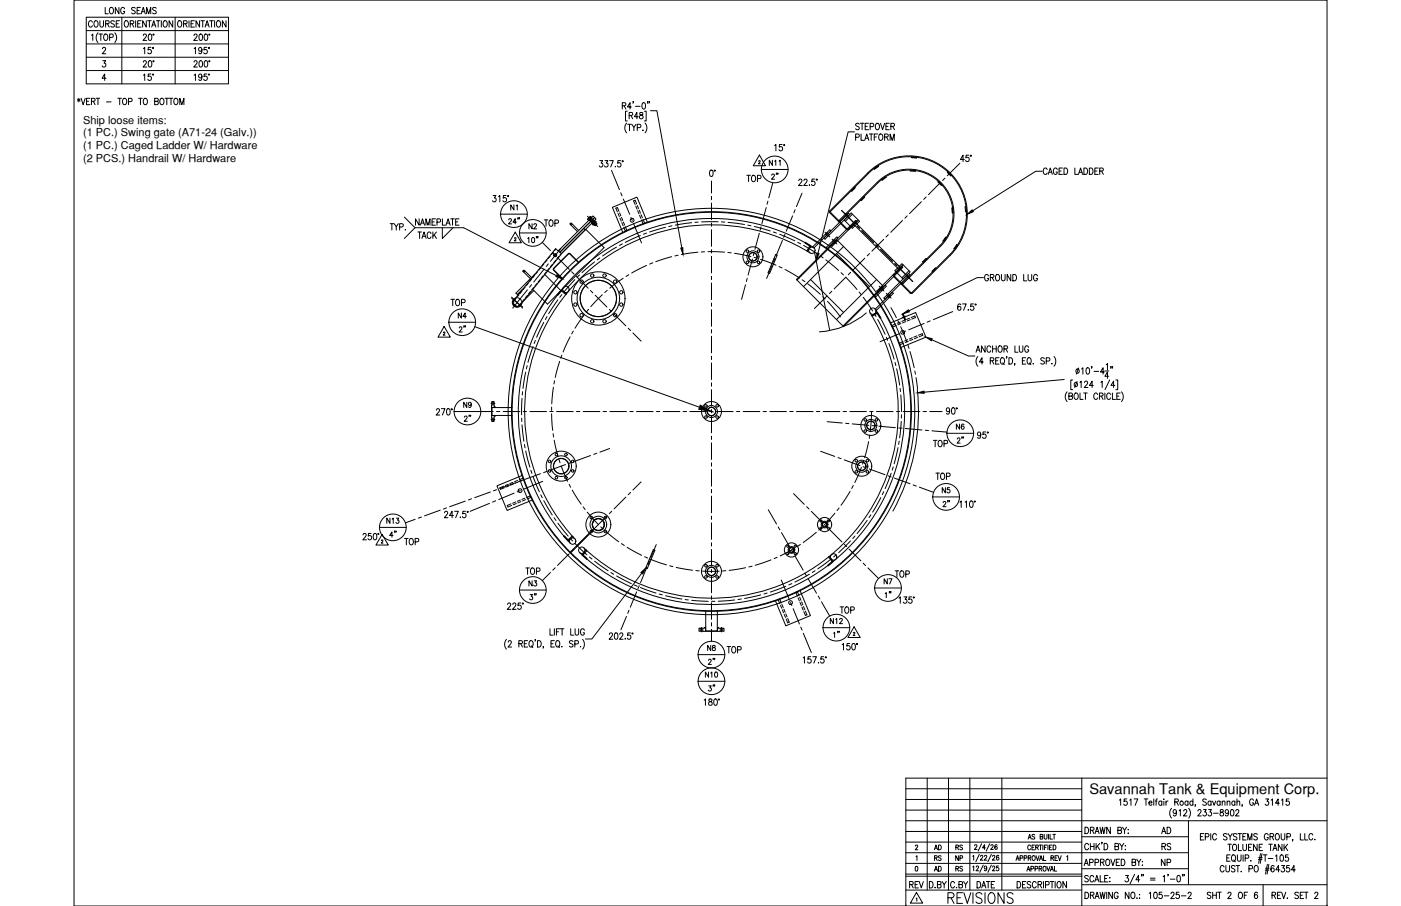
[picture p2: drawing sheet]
<svg xmlns="http://www.w3.org/2000/svg" width="432mm" height="279mm" viewBox="0 0 432 279" stroke-linecap="round" stroke-linejoin="round" font-family="sans-serif">
<defs><g id="words">
<text font-size="6.6" x="291.4" y="279.8">REVISIONS</text>
<g font-size="5.3">
<text x="128.1" y="74.8">TACK</text>
<text x="137.9" y="95.6">TOP</text>
<text x="286.8" y="139">TOP</text>
<text x="287.5" y="149.2">TOP</text>
<text x="123.8" y="169.3">TOP</text>
<text x="161.2" y="178.5">TOP</text>
<text x="166.5" y="186.3" transform="rotate(-90 166.5 186.3)">3&quot;</text>
<text x="257.9" y="190.5">TOP</text>
<text x="217.3" y="214.5">3&quot;</text>
<text x="279.4" y="275.2">REV</text>
</g>
<g font-size="4.9">
<text x="26.5" y="9.5">COURSE</text>
<text x="229.3" y="57.2">TOP</text>
<text x="237.1" y="56.4">2&quot;</text>
<text x="127" y="70.6">NAMEPLATE</text>
<text x="155.9" y="70.2">24&quot;</text>
<text x="162.3" y="72">N2</text>
<text x="166.9" y="70.9">TOP</text>
<text x="140.4" y="99.5">N4</text>
<text x="144.6" y="103.7" transform="rotate(-90 144.6 103.7)">2&quot;</text>
<text x="142.2" y="127">N9</text>
<text x="293.9" y="133.7">N6</text>
<text x="298.1" y="137.9" transform="rotate(-90 298.1 137.9)">2&quot;</text>
<text x="289.6" y="157.3">2&quot;</text>
<text x="118.2" y="162.6">N13</text>
<text x="119.2" y="166.9">4&quot;</text>
<text x="275.2" y="179.2">TOP</text>
<text x="162.3" y="182">N3</text>
<text x="271.6" y="181.3">N7</text>
<text x="275.9" y="185.6" transform="rotate(-90 275.9 185.6)">1&quot;</text>
<text x="255.1" y="193.7">N12</text>
<text x="260" y="197.9" transform="rotate(-90 260 197.9)">1&quot;</text>
<text x="223.3" y="202.5">TOP</text>
<text x="217.3" y="206">2&quot;</text>
<text x="216.6" y="210.3">N10</text>
<text x="357" y="258.2">AD</text>
<text x="357.4" y="263.2">RS</text>
<text x="357" y="268.1">NP</text>
</g>
<text font-size="4.5" x="335.7" y="244.9">Savannah Tank &amp; Equipment Corp.</text>
<g font-size="4.4">
<text x="236.4" y="52.2">N11</text>
<text x="156.6" y="66">N1</text>
<text x="289.6" y="153.1">N5</text>
<text x="217.3" y="201.8">N8</text>
<text x="287.2" y="263.2">AD</text>
<text x="293.9" y="263.2">RS</text>
<text x="287.2" y="269.9">AD</text>
<text x="287.2" y="266.7">RS</text>
<text x="293.5" y="266.7">NP</text>
<text x="293.9" y="269.9">RS</text>
</g>
<g font-size="3.4">
<text x="25.6" y="38.3">Ship loose items:</text>
<text x="25.6" y="42.1">(1 PC.) Swing gate (A71-24 (Galv.))</text>
<text x="25.6" y="45.8">(1 PC.) Caged Ladder W/ Hardware</text>
<text x="25.6" y="49.8">(2 PCS.) Handrail W/ Hardware</text>
</g>
</g></defs>
<!-- layer: 0 -->
<g fill="none" stroke="#000" stroke-width=".31">
<path d="M22.8 0h386.2v279.4h-386.2zM285.8 240v34.5M292.3 240v34.5M298.9 240v34.5M308.8 240v34.5M333.4 240v39.4M409 240h-129.8v39.4M279.2 243.2h54.2M279.2 246.5h54.2M279.2 249.8h54.2M279.2 256.4h54.2M279.2 259.7h54.2"/>
<path d="M279.2 253.1h129.8M333.4 258h32.9M366.3 253.1v19.7M279.2 266.3h54.2M279.2 263h87.1M279.2 270.2h54.2M279.2 269.6h54.2M279.2 274.5h54.2M333.4 272.8h75.6M333.4 267.9h32.9M389.3 272.8v6.6"/>
</g>
<!-- layer: TEXT -->
<g fill="none" stroke="#000" stroke-width=".31">
<path d="M233.8 49.8l.2-.3 .3 .2-.5 .8h.5M234.1 47.8l1.8 3.3h-3.7zM158.6 73.5l.3-.2 .1 .3-.5 .7h.6M158.8 71.6l1.9 3.3h-3.8zM136.7 102.6l.1-.2 .3 .2-.5 .8h.6M136.9 100.7l1.9 3.3h-3.8zM117.5 166.7l.2-.2 .3 .1-.5 .9h.5M117.8 164.8l1.9 3.3h-3.8zM263 195.2l.2-.2 .3 .2-.5 .8h.5M263.2 193.3l1.9 3.3h-3.8zM316.9 258.8l.5-1.5 .4 1.5M317.1 258.3h.5"/>
<path d="M318.9 257.5l-.3-.2-.5 .2 .1 .4 .7 .3v.4l-.3 .2-.5-.2M320.6 258l.7-.1 .1-.4-.8-.2v1.5l.8-.2v-.5l-.3-.1M321.8 257.3v1.1l.4 .4 .4-.2 .1-1.3M323.2 257.3v1.5M323.6 257.3v1.5h.8M324.5 257.3h.8M324.9 257.3v1.5M334.4 255.1a1.01 1.01 0 0 1 1.1 1 1.01 1.01 0 0 1-1.1 1zM336.1 256.1l.9-.2 .1-.6-1-.2v2M336.6 256.1l.6 1M337.5 257.1l.6-2 .7 2M337.7 256.4h.8"/>
<path d="M339 255.1l.4 2 .4-2 .4 2 .4-2M339.7 259.8h-.2h.2l-.2 .5M342.2 255.1v2l-1.1-2v2M344.5 256.1l1-.2 .1-.6-1.1-.2v2l1.1-.2 .1-.5-.5-.3M345 246.8l.4-.4v1.9M346 255.1l.6 1v1M347.2 255.1l-.6 1M347.3 246.4h-.8l-.1 .8a.61 .61 0 0 1 .9 .1 .61 .61 0 0 1-.1 .8 .61 .61 0 0 1-.8-.1M347.6 257h.2zM347.7 255.8v.1zM348.2 246.8l.4-.4v1.9M349.5 246.4h1.2l-.8 1.9"/>
<path d="M352.7 246.4h1.1M353.2 246.4v1.9M354.1 247.6h.9l-.1-.5a.58 .58 0 0 0-.8 .7 .58 .58 0 0 0 .9 .3M355.6 246.4v1.9M356.1 247h.5M356.7 246.4l-.3 .1-.1 .3v1.5M358.1 247.3l-.2-.2a.58 .58 0 0 0-.8 .6 .58 .58 0 0 0 1 .4M358.1 247v1.3M358.7 246.4v.2zM358.7 247.1v1.2M359.4 247v1.3M360 247l-.4 .1-.2 .5"/>
<path d="M361.1 249.3a2.24 2.24 0 0 0 0 3M362.1 247.3l.9-.1 .1-.6-1-.2v1.9M362.6 250.3l-.1 .3a.54 .54 0 0 1-.8 .1 .54 .54 0 0 1 0-.8 .54 .54 0 0 1 .8 .1l.1 .3a.9 .9 0 0 1-.6 1.3l-.4-.2M362.6 247.3l.6 1M363.4 250l.4-.3v1.9M364.8 250.1l.2-.3 .5-.1 .3 .5-1.1 1.4h1.2M366.1 247.3l-.1-.2a.58 .58 0 0 0-.8 .6 .58 .58 0 0 0 .9 .4M366.1 247v1.3M366.4 249.3a2.31 2.31 0 0 1 0 3M367.7 247.3a.56 .56 0 0 0-.8 0 .56 .56 0 0 0 0 .8 .56 .56 0 0 0 .8 0M367.7 246.4v1.9M368.5 248.3h-.2h.2l-.2 .4"/>
<path d="M369.2 250.1l.3-.4h.4l.3 .3-1.1 1.6h1.1M370 258h.6M370.9 249.7h.9l-.5 .7a.6 .6 0 0 1 .5 .9 .6 .6 0 0 1-1.1 0M371 257.1h-1v1.9h1M371.5 258.1l.9-.1v-.8l-.9-.1v1.9M371.8 246.7l-.4-.3-.7 .3 .2 .4 .9 .7v.3l-.4 .2-.7-.2M372.5 249.7h.9l-.5 .7a.6 .6 0 0 1 .5 1 .6 .6 0 0 1-1.1-.1M373.2 257.1v1.9M373.3 247.3a.56 .56 0 0 0-.8 0 .56 .56 0 0 0 0 .8 .56 .56 0 0 0 .8 0M373.3 247v1.3M373.7 247l.5 1.3 .5-1.3M374 250.8h1.5"/>
<path d="M374.9 257.5a.62 .62 0 0 0-.7-.4 .62 .62 0 0 0-.5 .7v.5a.62 .62 0 0 0 .5 .7 .62 .62 0 0 0 .7-.4M376 247.3a.56 .56 0 0 0-.7 0 .56 .56 0 0 0 0 .8 .56 .56 0 0 0 .7 0M376 247v1.3M376.2 249.8v.5a.72 .72 0 0 1 .8 .4 .72 .72 0 0 1-.3 .9 .63 .63 0 0 1-.7-.6 .63 .63 0 0 1 .8-.6l.2-.3v-.3zM376.7 247.4l.4-.4 .4 .1v1.2M376.7 247v1.3M378.2 257.3l-.4-.2-.7 .2 .1 .5 .9 .5-.1 .6-.5 .1-.4-.3M378.2 247.4l.4-.4 .4 .1 .1 1.2M378.2 247v1.3M378.5 257.1l.6 .9v1M378.6 250.3v.3a.54 .54 0 0 1-.8 .1 .54 .54 0 0 1 0-.8 .54 .54 0 0 1 .8 .1v.3a.9 .9 0 0 1-.6 1.3l-.3-.2M379.4 249.8l.3-.1a1.06 1.06 0 0 1 .6 .9 1.06 1.06 0 0 1-.6 1l-.3-.1-.2-.7z"/>
<path d="M379.8 257.1l-.7 .9M380.6 247.3a.56 .56 0 0 0-.8 0 .56 .56 0 0 0 0 .8 .56 .56 0 0 0 .8 0M380.6 247v1.3M380.9 250.1l.1-.3 .5-.1 .3 .5-1 1.4h1.1M381.2 247.4l.4-.4 .4 .1 .1 1.2M381.2 257.3l-.4-.2-.5 .1-.1 .5 .9 .5 .1 .5-.4 .3-.7-.3M381.2 246.4v1.9M381.6 257.1h1.1M382.1 257.1v1.9M382.9 248.3l-.1 .4M383.1 258h.6M384.1 257.1h-1v1.9h1"/>
<path d="M384.6 259v-1.9l.6 1.9 .6-1.9v1.9M386.3 246.8a.61 .61 0 0 0-.7-.4 .61 .61 0 0 0-.5 .7v.5a.61 .61 0 0 0 .6 .8 .61 .61 0 0 0 .6-.8h-.4M386.7 248.3l.6-1.9 .6 1.9M386.9 247.7h.8M387.5 257.3l-.4-.2-.7 .2 .2 .5 .9 .5a.48 .48 0 0 1-.4 .7l-.7-.3M390.1 246.4h.9l-.5 .7a.6 .6 0 0 1 .5 .9 .6 .6 0 0 1-1.1 0M390.9 257.5a.62 .62 0 0 0-.8-.4 .62 .62 0 0 0-.4 .7v.5a.62 .62 0 0 0 .6 .7 .62 .62 0 0 0 .6-.7h-.4M391.4 258l1-.1v-.7l-1-.1v1.9M391.8 246.8l.4-.4v1.9M392 258l.6 1M393.4 257.2l.1-.1a1 1 0 0 1 .8 1 1 1 0 0 1-.8 .9 1.29 1.29 0 0 1-.1-1.8zM394.3 247.7h-1.2l.8-1.3v1.9"/>
<path d="M394.9 257.1v1.4l.5 .5 .5-.3 .1-1.6M395 246.8l.4-.4v1.9M396.6 258.1l1-.1v-.8l-1-.1v1.9M397.3 246.4h-.8l-.1 .8a.61 .61 0 0 1 .9 .1 .61 .61 0 0 1-.1 .8 .61 .61 0 0 1-.9-.1M398.5 258.9l-.2 .5M400.8 257.1v1.9h.9M402.1 257.1v1.9h1M404.6 257.5a.62 .62 0 0 0-.7-.4 .62 .62 0 0 0-.5 .7v.5a.62 .62 0 0 0 .5 .7 .62 .62 0 0 0 .7-.4M405.3 258.8h.1M282.1 260.9l.3-.3 .4 .3-.7 1.2h.8M282.2 267.2h.2a.82 .82 0 0 1 .5 .7 .82 .82 0 0 1-.5 .7l-.3-.2zM282.3 264.2l.3-.3v1.5"/>
<path d="M282.4 277.1l.2-.2v1M282.5 275.2l1.9 3.3h-3.8zM288.2 273.6v.2zM288.9 272.8l1-.1v-.8l-1-.1v2l1.1-.2v-.4l-.4-.4M290.4 271.8l.6 1v1M291.7 271.8l-.7 1M294.2 272.3a.62 .62 0 0 0-.7-.5 .62 .62 0 0 0-.5 .8v.5a.62 .62 0 0 0 .5 .7 .62 .62 0 0 0 .7-.5M295.6 272.8l.9-.1 .1-.7-1-.2v2l1-.2 .1-.4-.4-.4M297 271.8l.6 1v1M298.3 271.8l-.7 1M299.8 267.3l.3-.2v1.4M299.8 264.1l.3-.3v1.5"/>
<path d="M300.4 260.8l.2-.3 .5 .3-.8 1.2h.9M300.9 267.4l.2-.3 .5 .2-.8 1.2h.9M301.1 271.8a1 1 0 0 1 1.2 1 1 1 0 0 1-1.2 1zM301.8 263.5l-1 2.2M302.2 264.1l.5-.3 .2 .4-.8 1.1h.9M302.5 260.2l-1 2.3M302.6 273.8l.6-2 .6 2M303 266.8l-1 2.2M303.4 264.1l.1-.3h.4l.2 .4-.8 1.1h.9M303.7 261.5h-.9l.6-1v1.5M304 271.8h1.1M304.1 267.5a.4 .4 0 0 1-.4 .5 .4 .4 0 0 1-.4-.5l.4-.4a.81 .81 0 0 1 .5 .7 .81 .81 0 0 1-.6 .7l-.2-.2"/>
<path d="M304.6 271.8v2M305 260.2l-1 2.3M305.4 260.8l.2-.3 .5 .3-.8 1.2h.9M305.5 266.8l-1 2.2M305.5 263.5l-1 2.2M305.9 267.4l.3-.3 .4 .2-.7 1.2h.8M305.9 264.1l.3-.3 .4 .3-.7 1.2h.8M306.6 271.8h-1.1v2M307.3 260.7v-.1a.73 .73 0 0 0-.8 .4 .73 .73 0 0 0 .3 .9 .4 .4 0 0 0 .5-.2 .4 .4 0 0 0-.2-.5 .4 .4 0 0 0-.5 .3M307.8 267.1h-.6l-.1 .6a.46 .46 0 0 1 .7 0 .46 .46 0 0 1-.1 .7 .46 .46 0 0 1-.7-.1M307.8 264v-.2a.73 .73 0 0 0-.8 .6 .73 .73 0 0 0 .5 .9 .42 .42 0 0 0 .4-.6 .42 .42 0 0 0-.7-.2l-.1 .3M313.1 265.4l.5-1.5 .5 1.5"/>
<path d="M313.3 264.9h.6M313.5 271.8a1 1 0 0 1 1.1 1 1 1 0 0 1-1.1 1zM314.4 264.6h.7l.1-.6-.8-.1v1.5M315.6 264.6h.8v-.6l-.8-.1v1.5M316.2 271.8h-1v2h1M316.5 268.6l.5-1.4 .4 1.4M316.7 268.2h.6M316.9 264.6l.7-.1 .1-.5-.8-.1v1.5M317.3 264.6l.4 .8M317.6 260.9a.46 .46 0 0 0-.5-.3 .46 .46 0 0 0-.3 .6v.3a.46 .46 0 0 0 .3 .6 .46 .46 0 0 0 .5-.4M317.7 272.1l-.4-.3-.7 .3 .1 .5 .9 .5a.48 .48 0 0 1-.3 .7l-.7-.3M317.7 267.9h.8v-.7h-.8v1.4"/>
<path d="M318.1 261.3h.5M318.3 263.9h.2a.7 .7 0 0 1 .6 .7 .7 .7 0 0 1-.8 .7l-.2-.5zM318.9 260.6h-.8v1.5h.8M319 267.9h.7v-.7h-.7v1.4M319.2 261.3l.7-.1v-.5l-.7-.1v1.5M319.3 263.9l.5 1.5 .5-1.5M319.4 272.3a.62 .62 0 0 0-.8-.5 .62 .62 0 0 0-.4 .8v.5a.62 .62 0 0 0 .4 .7 .62 .62 0 0 0 .8-.5M319.6 261.3l.4 .8M319.9 272.8l1-.1 .1-.7-1.1-.2v2M320.3 267.9l.7-.1v-.6h-.7v1.4M320.3 260.6h.8M320.4 265.4l.4-1.5 .5 1.5"/>
<path d="M320.5 272.8l.6 1M320.5 264.9h.7M320.7 267.9l.4 .7M320.7 260.6v1.5M321.4 260.6v1.5M321.6 271.8v2M321.6 263.9v1.5h.7M321.7 267.2a.68 .68 0 0 1 .7 .7 .68 .68 0 0 1-.7 .7l-.2-.5zM321.9 261.3h.5M322.2 272.9l1-.1v-.9l-1-.1v2M322.6 267.2l.5 1.4 .5-1.4M322.7 260.6h-.8v1.5"/>
<path d="M323 260.6v1.5M323.5 261.3h.4M323.7 271.8h1.1M323.7 268.6l.5-1.4 .5 1.4M323.9 264.6l.7-.1v-.6h-.7v1.5M323.9 268.2h.6M324.2 260.6h-.7v1.5h.7M324.3 271.8v2M324.3 264.6l.4 .8M324.6 260.6a.74 .74 0 0 1 .9 .7 .74 .74 0 0 1-.9 .8zM325 267.2v1.4h.7M325.2 264.6h.4"/>
<path d="M325.2 271.8v2M325.9 263.9h-.7v1.5h.7M326.1 271.9l.1-.1a1.01 1.01 0 0 1 .9 1 1.01 1.01 0 0 1-.9 1 1.27 1.27 0 0 1-.1-1.9zM326.1 263.9l.5 1.5 .5-1.5M328.7 271.8v2l-1.1-2v2M328.8 264.2l.3-.3v1.5M334.2 266.9l.6-1.9 .6 1.9M334.4 275.1a1 1 0 0 1 1.1 1 1 1 0 0 1-1.1 1zM334.4 266.3h.8M335.4 270.3l-.4-.3-.7 .3 .2 .4 .9 .7v.3l-.4 .3-.7-.3M335.5 260.6a.62 .62 0 0 0-.7-.5 .62 .62 0 0 0-.5 .8v.4a.62 .62 0 0 0 .5 .8 .62 .62 0 0 0 .7-.5M335.8 266l1-.1 .1-.7-1.1-.2v1.9"/>
<path d="M336.1 276.1l.9-.1 .1-.7-1-.2v2M336.1 260.1v2M336.1 261h1.1M336.6 276.1l.6 1M337.1 270.5a.61 .61 0 0 0-.7-.5 .61 .61 0 0 0-.5 .7v.5a.61 .61 0 0 0 .5 .8 .61 .61 0 0 0 .7-.5M337.2 260.1v2M337.4 272l.7-2 .6 2M337.5 277.1l.6-2 .7 2M337.5 266l1-.1v-.7l-1-.2v1.9M337.7 271.3h.8M337.7 276.5h.8M337.8 260.1v2"/>
<path d="M338.2 260.9l.7 1.2M338.9 260.1l-1.1 1.3M339 275.1l.4 2 .4-2 .4 2 .4-2M339.1 270v2h1M339.2 265.9l.9-.1v-.7l-.9-.1v1.9M339.7 265.9l.6 1M340.3 260.1a1 1 0 0 1 1.1 1 1 1 0 0 1-1.1 1zM340.5 270.9h.6M341.1 265.1l.1-.1a1 1 0 0 1 .9 .9 1 1 0 0 1-.9 1 1.26 1.26 0 0 1-.1-1.8zM341.1 275.1v2M341.5 270h-1v2h1M342 271.9h.1z"/>
<path d="M342.1 270.6v.2zM342.4 265l.6 1.9 .6-1.9M342.9 275.1v2l-1.2-2v2M343.6 261l1-.1v-.7l-1-.1v2l1.1-.2 .1-.5-.4-.4M344 265.9h.7M344.6 275.6a.62 .62 0 0 0-.7-.5 .62 .62 0 0 0-.5 .8v.5a.62 .62 0 0 0 .6 .7 .62 .62 0 0 0 .6-.7h-.4M345.1 265h-1.1v1.9h1.1M345.1 260.1l.6 .9v1.1M345.6 265a1 1 0 0 1 1.1 .9 1 1 0 0 1-1.1 1zM346.4 260.1l-.7 .9M346.8 260.8v.1zM346.8 261.9v.2z"/>
<path d="M346.9 270h.9l-.5 .7a.6 .6 0 0 1 .5 1 .6 .6 0 0 1-1.1-.1M348 275.1v2l-1.2-2v2M348.8 275.2l.2-.1a1 1 0 0 1 .8 1 1 1 0 0 1-.8 1 1.29 1.29 0 0 1-.2-1.9zM348.9 265.9l1-.1v-.7l-1-.1v1.9l1-.1 .1-.5-.4-.4M349.7 269.6l-1.4 3M350.4 277h.1zM350.4 265l.6 .9v1M351.2 275.8h.1M351.2 276.9h.1M351.3 271.3h-1.2l.8-1.3v2M351.6 265l-.6 .9M351.9 269.7h-.1h.1l-.1 .5"/>
<path d="M352 266.8h.2zM352.1 265.6v.2zM352.4 269.7l-.1 .5M354.2 275.5l.4-.4v2M354.6 270.8h1.4M354.6 271.4h1.4M355.8 275.2l.4-.1a1.14 1.14 0 0 1-.2 2l-.2-.1-.2-.7zM358.1 275.1h-.8l-.1 .9a.61 .61 0 0 1 .9 0 .61 .61 0 0 1-.1 .9 .61 .61 0 0 1-.9-.2M358.5 270.4l.4-.4v2M358.8 276.3h1.5M360.1 269.7l-.2 .5M360.7 271.1h1.4"/>
<path d="M360.9 275.6l.3-.5h.3l.4 .4-.3 .7-.8 .9h1.2M362.9 270.1l.3-.1a1.09 1.09 0 0 1 .6 1 1.09 1.09 0 0 1-.6 1 1.43 1.43 0 0 1-.3-1.9zM363.4 275.1h-.8l-.1 .9a.61 .61 0 0 1 .9 0 .61 .61 0 0 1-.1 .9 .61 .61 0 0 1-.9-.2M364.1 276.3h1.4M364.5 269.7l-.1 .5M365 269.7h-.2h.2l-.2 .5M366.2 275.6l.3-.5h.3l.3 .4-.2 .7-.8 .9h1.1M373.2 275.4l-.4-.3-.7 .3 .1 .5 .9 .5a.48 .48 0 0 1-.3 .7l-.7-.3M373.8 276.1h1.1M373.8 275.1v2M374.9 275.1v2M375.3 275.1h1.1"/>
<path d="M375.8 275.1v2M377.3 267.4a.62 .62 0 0 0-.8-.5 .62 .62 0 0 0-.4 .8v.4a.62 .62 0 0 0 .4 .8 .62 .62 0 0 0 .8-.5M377.8 266.9v1.4l.5 .6 .6-.3v-1.7M378.1 264.6h.7M378.4 260.4h1.1M378.5 275.6l.3-.5 .5 .1 .1 .3-1 1.6h1.1M379 260.4v1.9M379.1 263.6h-1v2h1M379.9 263.7l.1-.1a1 1 0 0 1 .9 1 1 1 0 0 1-.9 1 1.24 1.24 0 0 1-.1-1.9zM380.2 260.4h.1a1 1 0 0 1 .9 .9 1 1 0 0 1-.9 1 1.26 1.26 0 0 1-.1-1.9zM380.3 265.2l.4 .6M380.6 267.2l-.4-.3-.7 .3 .2 .5 .8 .4v.7l-.6 .1-.4-.3"/>
<path d="M380.9 266.9h1.2M381.4 263.6v1.4l.5 .6 .5-.3 .1-1.7M381.5 266.9v2M381.7 260.4v1.9h1M382 275.2l.1-.1a1 1 0 0 1 .9 1 1 1 0 0 1-.9 1 1.27 1.27 0 0 1-.1-1.9zM382.5 268.7v.2zM383.1 260.4v1.3l.4 .6 .6-.3 .1-1.6M383.1 263.6v2M383.5 276.1h.6M383.8 264.7l.9-.1 .1-.8-1-.2v2M384.5 275.1h-1v2M384.8 261.3h.6"/>
<path d="M384.9 267.9h1l.1-.8-1.1-.2v2M385.5 265.4v.2zM385.8 260.4h-1v1.9h1M386.8 267l.2-.1a1.01 1.01 0 0 1 .8 1 1.01 1.01 0 0 1-.8 1 1.27 1.27 0 0 1-.2-1.9zM387.5 260.4v1.9l-1.2-1.9v1.9M387.6 275.4l-.5-.3a1.13 1.13 0 0 0 .1 2 .58 .58 0 0 0 .4-.8 .58 .58 0 0 0-.9-.1l-.1 .3M387.9 265h1.1M387.9 264.5h1.1M388.1 261.3h.6M388.5 263.2l-.6 3.1M389 263.2l-.6 3.1M389.1 260.4h-1v1.9h1"/>
<path d="M389.4 263.6h1.1M389.9 263.6v2M390 268.3h1.1M390 267.8h1.2M390.6 266.6l-.6 3M390.9 264.8h1.4M391 260.4h1.2M391.1 266.6l-.6 3M391.6 260.4v1.9M392 276.1l1-.1 .1-.7-1.1-.2v2M392.3 262.3l.7-1.9 .6 1.9M392.6 261.7h.8"/>
<path d="M392.6 276.1l.6 1M392.7 267.2l-.3-.3a1.1 1.1 0 0 0-.7 1 1.1 1.1 0 0 0 .6 1 .57 .57 0 0 0 .5-.5 .57 .57 0 0 0-.5-.6 .57 .57 0 0 0-.6 .4M393.1 264l.4-.4v2M393.7 276.1h.7M394.4 268.2h-1.2l.8-1.3v2M394.7 263.7l.2-.1a1.07 1.07 0 0 1 .7 1 1.07 1.07 0 0 1-.7 1 1.41 1.41 0 0 1-.2-1.9zM394.8 275.1h-1.1v2h1.1M395 266.9h.9l-.5 .8a.6 .6 0 0 1 .5 .9 .6 .6 0 0 1-1.1-.1M395 275.1l.6 2 .7-2M395.1 260.4v1.9l-1.1-1.9v1.9M395.8 260.4v1.9M396.2 261.2l.7 1.1"/>
<path d="M396.7 276.9v.2zM396.9 260.4l-1.1 1.3M397 263.6h-.8v.9a.62 .62 0 0 1 .9 0 .62 .62 0 0 1-.1 .9 .62 .62 0 0 1-.9-.2M397.4 266.9h-.8l-.1 .9a.62 .62 0 0 1 .9 0 .62 .62 0 0 1-.1 .9 .62 .62 0 0 1-.9-.2M399.2 268.2h-1.2l.8-1.3v2M400.2 275.4l-.4-.3-.6 .1v.6l.8 .5 .2 .5-.4 .3-.7-.3M400.7 276.1h.7M401.8 275.1h-1.1v2h1.1M402 275.1h1.1M402.6 275.1v2M405.2 275.6l.3-.5 .5 .1 .2 .3-1.1 1.6h1.2"/>
<circle cx="364.2" cy="247.6" r=".62"/>
</g>
<!-- layer: SHOP TAG -->
<path d="M279.2 279.4h.1M409 279.4h.1" fill="none" stroke="#000" stroke-width=".31"/>
<!-- layer: DIM -->
<g fill="none" stroke="#000" stroke-width=".31">
<path d="M26.6 5.3h43.8v20.6h-43.8zM26.6 13.5h43.8M26.6 9.4h43.8M26.6 17.7h43.8M28.2 10.9l.4-.4v2M30.2 10.1a2.3 2.3 0 0 0 0 3M31.1 10.5v2M31.6 15.1l.2-.4 .4-.1 .4 .6-1.1 1.4h1.1M31.7 18.7h.9l-.5 .8a.6 .6 0 0 1 .4 .9 .6 .6 0 0 1-1-.1M32.3 10.6a.98 .98 0 0 1 1 .7 .98 .98 0 0 1-.6 1.2 1.06 1.06 0 0 1-.8-.8 1.06 1.06 0 0 1 .4-1.1zM32.4 2.3v2h1M33.8 11.5l.9-.1 .2-.2-.2-.6-.9-.1v2"/>
<path d="M34 2.4l.2-.1a1 1 0 0 1 .8 1 1 1 0 0 1-.8 1 1.26 1.26 0 0 1-.2-1.9zM35.4 10.1a2.24 2.24 0 0 1 0 3M36.7 2.3v2l-1.2-2v2M37.5 5.3v20.6M38.4 2.8a.61 .61 0 0 0-.7-.5 .61 .61 0 0 0-.5 .7v.5a.61 .61 0 0 0 .6 .8 .61 .61 0 0 0 .6-.8h-.4M40.1 7.3l1-.1 .1-.6-1.1-.2v2M40.7 7.3l.6 1.1M41.7 2.6l-.4-.3-.7 .3 .1 .4 .8 .4v.8l-.5 .1-.4-.3M41.8 6.4v2M42.2 3.2h.7M42.4 7.3h.7M43.3 2.3h-1.1v2h1.1"/>
<path d="M43.5 6.4h-1.1v2h1.1M43.5 4.3l.7-2 .6 2M43.8 3.6h.8M44.2 11l.1-.4 .5-.1 .3 .6-1 1.4h1.1M44.2 19.2l.1-.4 .5-.1 .3 .6-1 1.4h1.1M44.2 15l.4-.4v2M45.1 6.4v2l-1.1-2v2M45.2 4.3v-2l.6 2 .7-2v2M45.5 6.4h1.1M45.9 10.6h.7l.1 .3v1.2l-.4 .4-.4-.1-.1-.3-.1-.8zM45.9 18.8l.3-.1a1.07 1.07 0 0 1 .6 1 1.07 1.07 0 0 1-.6 1 1.38 1.38 0 0 1-.3-1.9zM46 6.4v2"/>
<path d="M46.5 14.6h-.8l-.1 .9a.61 .61 0 0 1 .9 0 .61 .61 0 0 1 0 .9 .61 .61 0 0 1-.9-.2M46.8 8.4l.6-2 .6 2M47 7.7h.8M48.2 2.6l-.4-.3-.6 .1-.1 .5 .9 .5 .2 .6-.4 .3-.8-.3M48.2 6.4h1.1M48.7 6.4v2M49.7 6.4v2M50.6 6.5l.2-.1a1 1 0 0 1 .8 1 1 1 0 0 1-.8 1 1.26 1.26 0 0 1-.2-1.9zM53.2 6.4v2l-1.1-2v2M54 5.3v20.6M55.1 6.5l.1-.1a1 1 0 0 1 .8 1 1 1 0 0 1-.8 1 1.28 1.28 0 0 1-.1-1.9zM56.6 7.3l.9-.1 .1-.6-1-.2v2"/>
<path d="M57.1 7.3l.6 1.1M58.3 6.4v2M58.9 7.3h.6M59.8 11l.2-.4 .4-.1 .3 .6-1 1.4h1.1M59.8 19.2l.2-.4 .4-.1 .3 .6-1 1.4h1.1M59.8 15l.4-.4v2M59.9 6.4h-1v2h1M61.5 6.4v2l-1.1-2v2M61.6 10.6l.2-.1a1.07 1.07 0 0 1 .7 1 1.07 1.07 0 0 1-.7 1l-.2-.1-.3-.8zM61.6 18.8l.2-.1a1.07 1.07 0 0 1 .7 1 1.07 1.07 0 0 1-.7 1 1.38 1.38 0 0 1-.2-1.9zM61.9 6.4h1.1M62.2 15.3l-.2 .4a.55 .55 0 0 1-.7-.2 .55 .55 0 0 1 .1-.7 .55 .55 0 0 1 .7 .1l.1 .4a.93 .93 0 0 1-.6 1.3l-.3-.3"/>
<path d="M62.5 6.4v2M63.2 10.6h.6l.1 .3v1.2l-.4 .4-.5-.4-.1-.8zM63.2 18.8l.2-.1a1.07 1.07 0 0 1 .6 1 1.07 1.07 0 0 1-.6 1 1.35 1.35 0 0 1-.2-1.9zM63.2 8.4l.6-2 .7 2M63.4 7.7h.8M63.8 14.6h-.9v.9a.61 .61 0 0 1 .9 0 .61 .61 0 0 1-.1 .9 .61 .61 0 0 1-.9-.2M64.6 6.4h1.1M65.2 6.4v2M66.1 6.4v2M67 6.5l.2-.1a1 1 0 0 1 .8 1 1 1 0 0 1-.8 1 1.24 1.24 0 0 1-.2-1.9zM69.7 6.4v2l-1.2-2v2M23.9 30.6l.8 .6"/>
<path d="M24.3 30.3v1.1M24.7 30.6l-.8 .6M25 30.3l.6 2 .7-2M26.6 21.8h43.8M26.7 31.2h.6M27.7 30.3h-1v2h1M28.2 31.2h.9l.1-.7-1-.2v2M28.7 31.2l.6 1.1M29.6 30.3h1.1M30.2 30.3v2M32.7 24.1h-1.2l.8-1.3v2M32.8 31.4h1.4"/>
<path d="M36.3 30.3h1.1M36.9 30.3v2M38.1 30.4l.1-.1a1 1 0 0 1 .9 1 1 1 0 0 1-.9 1 1.24 1.24 0 0 1-.1-1.9zM39.6 31.3l1-.1v-.7l-1-.2v2M42.7 30.3h1.1M43.3 30.3v2M44.2 23.2l.4-.4v2M44.5 30.4l.1-.1a1 1 0 0 1 .8 1 1 1 0 0 1-.8 1 1.24 1.24 0 0 1-.1-1.9zM46.5 22.8h-.8l-.1 .9a.61 .61 0 0 1 .9 0 .61 .61 0 0 1 0 .9 .61 .61 0 0 1-.9-.2M47.7 31.2h.9l.1-.7-1-.2v2l1-.2 .1-.5-.4-.4M49.6 30.4l.1-.1a1 1 0 0 1 .9 1 1 1 0 0 1-.9 1 1.24 1.24 0 0 1-.1-1.9zM50.9 30.3h1.1"/>
<path d="M51.4 30.3v2M52.1 30.3h1.2M52.7 30.3v2M53.9 30.4l.2-.1a1 1 0 0 1 .8 1 1 1 0 0 1-.8 1 1.24 1.24 0 0 1-.2-1.9zM55.4 32.3v-2l.6 2 .7-2v2M59.8 23.2l.4-.4v2M62.2 23.5l-.2 .5a.55 .55 0 0 1-.7-.2 .55 .55 0 0 1 .1-.8 .55 .55 0 0 1 .7 .1l.1 .4a.96 .96 0 0 1-.6 1.3l-.3-.3M63.8 22.8h-.9v.9a.61 .61 0 0 1 .9 0 .61 .61 0 0 1-.1 .9 .61 .61 0 0 1-.9-.2M191.8 32.6l.9-.1 .1-.6-1-.2v1.9M192.3 32.6l.6 1M193.1 38a2.24 2.24 0 0 0 0 3M193.3 34.3h-.5v3h.5"/>
<path d="M193.5 38.3h1.1M193.9 35.6l1-.1v-.6l-1-.2v1.9M194 38.3v2M194.5 35.6l.5 1M194.6 33h-1.2l.8-1.3v1.9M194.7 38.3l.7 1v1M195.2 31.4h-.1h.1l-.1 .5M195.9 32.8h1.4M196 38.3l-.6 1M196.4 39.4l1-.1v-.9l-1-.1v2M196.7 36h-1.2l.8-1.3v1.9M197.3 34.8v.5a.72 .72 0 0 1 .8 .4 .72 .72 0 0 1-.3 .9 .64 .64 0 0 1-.8-.6 .64 .64 0 0 1 .9-.6l.2-.3v-.3z"/>
<path d="M198.1 31.8l.4-.1a1.14 1.14 0 0 1-.2 1.9l-.4-.3-.1-.5zM198.6 34.3h.6v3h-.6M198.8 38a2.3 2.3 0 0 1 0 3M199.7 31.4h-.2h.2l-.2 .5M200.2 31.4h-.2h.2l-.2 .5M200.5 34.1h2l7.6 42.4M264.8 38.3l-.4-.3-.5 .1v.7l.8 .4 .1 .5-.4 .3-.7-.3M265.2 38h1.1M265.7 38v2M266.7 39h.6M267.7 38h-1v2h1M268.2 39.1l.9-.1 .1-.8-1-.2v2"/>
<path d="M270.1 38.1l.2-.1a1.01 1.01 0 0 1 .8 1 1.01 1.01 0 0 1-.8 1 1.29 1.29 0 0 1-.2-1.9zM271.4 38l.6 2 .6-2M273.1 39h.6M274.1 38h-1v2h1M274.6 39l.9-.1 .1-.7-1-.2v2M275.1 39l.6 1M184.9 49.5h.8l-.4 .8a.6 .6 0 0 1 .4 .9 .6 .6 0 0 1-1-.1M186.5 49.5h.8l-.4 .8a.6 .6 0 0 1 .5 .9 .6 .6 0 0 1-1.1-.1M187.9 49.5h1.1l-.8 2M189.7 51.3v.2zM191.3 49.5h-.8l-.1 .9a.62 .62 0 0 1 .9 0 .62 .62 0 0 1-.1 .9 .62 .62 0 0 1-.9-.2M198.2 40.1v.2z"/>
<path d="M218.9 52.5h.4a1.14 1.14 0 0 1-.1 1.9l-.4-.4-.1-.4zM234.7 52.3h8.2M238.7 44.9l.4-.3v1.9M241 44.6h-.8v.8a.61 .61 0 0 1 .9 0 .61 .61 0 0 1-.1 .9 .61 .61 0 0 1-.9-.2M246.2 55.7l.3-.5h.3l.4 .4-1.1 1.6h1.1M247.8 55.7l.3-.5h.3l.4 .4-.3 .7-.8 .9h1.1M249.4 57.1h.2zM251.1 55.2h-.8l-.1 .9a.62 .62 0 0 1 .9 0 .62 .62 0 0 1-.1 .9 .62 .62 0 0 1-.9-.2M263.4 40.7h-2l-9.3 37.4M263.7 42.3l1-.1 .1-.2-.1-.6-1-.1v2M265.4 41.3v2h.9M266.5 43.3l.6-2 .7 2"/>
<path d="M266.7 42.6h.8M267.9 41.3h1.2M268.5 41.3v2M269.5 42.2h.6M270.5 41.3h-1v2M271.1 41.4l.2-.1a1 1 0 0 1 .8 1 1 1 0 0 1-.8 1 1.29 1.29 0 0 1-.2-1.9zM272.6 42.2h1v-.8l-1-.1v2M273.2 42.2l.6 1.1M274.3 43.3v-2l.7 2 .6-2v2M297.2 49.2h-1.2l.8-1.3v1.9M298.6 47.9h-.8l-.1 .8a.61 .61 0 0 1 .9 0 .61 .61 0 0 1-.1 .9 .61 .61 0 0 1-.9-.2M321.2 52.8h-2l-19.4 12.2"/>
<path d="M322.7 52.3a.62 .62 0 0 0-.7-.5 .62 .62 0 0 0-.5 .8v.4a.62 .62 0 0 0 .5 .8 .62 .62 0 0 0 .7-.5M323.1 53.8l.6-2 .6 2M323.3 53.1h.8M325.9 52.3a.62 .62 0 0 0-.8-.5 .62 .62 0 0 0-.4 .8v.4a.62 .62 0 0 0 .6 .8 .62 .62 0 0 0 .6-.8h-.4M326.4 52.7h.6M327.4 51.8h-1v2h1M327.9 51.8a1 1 0 0 1 1.2 1 1 1 0 0 1-1.2 1zM331.3 51.8v2h1M332.4 53.8l.6-2 .7 2M332.6 53.1h.8M334.1 51.8a1 1 0 0 1 1.1 1 1 1 0 0 1-1.1 1zM335.7 51.8a1 1 0 0 1 1.2 1 1 1 0 0 1-1.2 1z"/>
<path d="M337.4 52.7h.7M338.5 51.8h-1.1v2h1.1M338.9 52.7h1v-.8l-1-.1v2M339.5 52.7l.6 1.1M120.2 69h1.1M120.8 69v2M121.5 69l.6 .9v1.1M122.8 69l-.7 .9M123.2 70l.9-.1 .1-.7-1-.2v2M124.6 73.5l3.3-3.3h15l28.6 14.8M124.6 67l3.3 3.2M124.8 70.8h.2z"/>
<path d="M136.3 70.2v3.3l3.3-3.3M152 60.3h.8l-.4 .7a.6 .6 0 0 1 .4 1 .6 .6 0 0 1-1-.1M153.6 60.7l.5-.4v2M154.3 66h8.2M156 60.3h-.8l-.1 .8a.62 .62 0 0 1 .9 .1 .62 .62 0 0 1-.1 .9 .62 .62 0 0 1-.9-.2M160.1 71.8h8.2M162.6 73.6l.4-.3v1.5M164 73.3h.2a.84 .84 0 0 1 .6 .8 .84 .84 0 0 1-.6 .7l-.4-.6zM138.4 99.4h8.2M296.1 94l-.3-.3a1.09 1.09 0 0 0-.7 1 1.09 1.09 0 0 0 .6 1 .56 .56 0 0 0 .6-.5 .56 .56 0 0 0-.5-.6 .56 .56 0 0 0-.7 .4M296.7 93.7h1.1l-.8 2M298.4 95.5v.2z"/>
<path d="M300 93.7h-.8l-.1 .9a.62 .62 0 0 1 1 0 .62 .62 0 0 1-.1 .9 .62 .62 0 0 1-.9-.2M303.1 85.6h-1.9l-21.1 10.3M304.7 85.1a.61 .61 0 0 0-.8-.5 .61 .61 0 0 0-.4 .8v.5a.61 .61 0 0 0 .6 .7 .61 .61 0 0 0 .6-.7h-.4M305.2 85.6l1-.1 .1-.7-1.1-.2v2M305.8 85.6l.5 1M307.1 84.7l.2-.1a1 1 0 0 1 .8 1 1 1 0 0 1-.8 1 1.27 1.27 0 0 1-.2-1.9zM308.7 84.6v1.4l.4 .6 .6-.3 .1-1.7M311.5 84.6v2l-1.1-2v2M312.2 84.6a1 1 0 0 1 1.1 1 1 1 0 0 1-1.1 1zM315.5 84.6v2h1M316.9 84.6v1.4l.5 .6 .5-.3 .1-1.7M319.7 85.1a.61 .61 0 0 0-.7-.5 .61 .61 0 0 0-.4 .8v.5a.61 .61 0 0 0 .6 .7 .61 .61 0 0 0 .5-.7h-.4"/>
<path d="M146.3 100.8l69.3 24.8M287.2 104.8l11.3 5h2M300.8 108.6l.7-1.9 .6 1.9M301.1 108h.8M301.4 109.9a2.3 2.3 0 0 0 0 3M303 111.6h-1.1l.8-1.3v2M303.6 106.7v1.9l-1.1-1.9v1.9M305.2 111.3l1-.1v-.7l-1-.2v2M305.4 107.1a.62 .62 0 0 0-.8-.4 .62 .62 0 0 0-.4 .7v.5a.62 .62 0 0 0 .4 .7 .62 .62 0 0 0 .8-.4M305.8 111.3l.5 1M305.9 106.7v1.9M305.9 107.6h1.1"/>
<path d="M306.9 111.3h.6M307 106.7v1.9M307.9 106.7h.2a1 1 0 0 1 .8 .9 1 1 0 0 1-.8 1 1.27 1.27 0 0 1-.2-1.9zM307.9 110.3h-1v2h1M308.6 110.4l.2-.1a1 1 0 0 1 .8 1 1 1 0 0 1-.8 1 1.27 1.27 0 0 1-.2-1.9zM309 111.9l.5 .6M309.4 107.6l1-.1 .1-.7-1.1-.1v1.9M310 107.6l.6 1M310.3 110h-.1h.1l-.1 .5M311 110.3a1 1 0 0 1 1.1 1 1 1 0 0 1-1.1 1zM312.8 106.7v1.9h1M312.8 112.2h-.2h.2l-.2 .5"/>
<path d="M314.2 106.7v1.7l.4 .2 .6-.2 .1-1.7M315.1 111.3h.6M316.1 110.3h-1v2h1M316.9 110.4l.1-.1a1 1 0 0 1 .8 1 1 1 0 0 1-.8 1 1.29 1.29 0 0 1-.1-1.9zM317 107.1a.61 .61 0 0 0-.7-.4 .61 .61 0 0 0-.5 .7v.5a.61 .61 0 0 0 .6 .7 .61 .61 0 0 0 .6-.7h-.4M317.3 111.9l.4 .6M318.5 112.1v.2zM321.9 110.6l-.4-.3-.7 .3v.4l1.1 .7v.3l-.4 .3-.7-.3M322.5 111.4l.9-.1 .2-.3-.2-.6-.9-.1v2M324.2 112.1v.2zM324.8 109.9a2.3 2.3 0 0 1 0 3M328 117l-43.2 3.9"/>
<path d="M330.6 117.2h-.6v3h.6M332 117.6l-.8 1.9M332.5 113.5l-.8 1.9M332.8 117.9l.4-.4v2M333.4 113.8l.4-.4v2M334.3 118l.1-.4 .5-.1 .3 .6-1 1.4h1.1M334.9 113.5l.3-.1a1.07 1.07 0 0 1 .6 1 1.07 1.07 0 0 1-.6 1l-.3-.1-.2-.8zM336.6 113.1h-.2h.2l-.2 .5M337 118.9h-1.2l.8-1.4v2M337.2 114.5h1.4M339.3 117.9l.4-.4v2M340.4 114.7h-1.2l.8-1.3v2"/>
<path d="M340.5 114.4h1.2M340.9 112.5l.4-.4v2M341.7 116h-1.2l.8-1.3v2M342 117.2l-1.4 3M342.5 113.1h-.2h.2l-.2 .5M342.9 113.1l-.1 .5M343.6 118.9h-1.2l.8-1.4v2M343.9 117.2h.6v3h-.6M134.5 126.5l.2-.4 .4-.1 .4 .6-1.1 1.4h1.2M136 126h1.1l-.8 2M137.9 126.1l.2-.1a1.06 1.06 0 0 1 .7 1 1.06 1.06 0 0 1-.7 1l-.2-.1-.3-.8zM140 126.9h8.2"/>
<path d="M143.2 128.7l.2-.4 .6 .3-.9 1.3h.9M282.7 120.1a63.8 63.8 0 0 1-7.5 37.5M291.9 133.6h8.2M292.7 126.4a.56 .56 0 0 1-.8 .5 .56 .56 0 0 1-.2-.9l.4-.2a1.07 1.07 0 0 1 .6 1 1.07 1.07 0 0 1-.6 .9l-.4-.3M293.5 125.8h.6l.2 .3v1.2l-.4 .4-.4-.1-.2-.3-.1-.7zM302.3 133.9l-.3 .4a.54 .54 0 0 1-.7-.2 .54 .54 0 0 1 .2-.7 .54 .54 0 0 1 .7 .1l.1 .4a.93 .93 0 0 1-.7 1.3l-.3-.3M303.8 133.2h-.8l-.1 .8a.62 .62 0 0 1 .9 .1 .62 .62 0 0 1-.1 .9 .62 .62 0 0 1-.9-.2M328.9 120.8a2.24 2.24 0 0 0 0 3M329.4 122.2l1-.2 .1-.6-1.1-.2v2l1.1-.2 .1-.5-.4-.3M331.4 121.3l.1-.1a1 1 0 0 1 .8 1 1 1 0 0 1-.8 1 1.22 1.22 0 0 1-.1-1.9zM332.9 121.2v2h.9M334 121.2h1.1"/>
<path d="M334.5 121.2v2M338.3 121.7a.62 .62 0 0 0-.7-.5 .62 .62 0 0 0-.5 .8v.4a.62 .62 0 0 0 .5 .8 .62 .62 0 0 0 .7-.5M338.9 122.2l.9-.2 .1-.6-1-.2v2M339.4 122.2l.6 1M340.5 121.2v2M342.3 121.7a.61 .61 0 0 0-.8-.5 .61 .61 0 0 0-.4 .8v.4a.61 .61 0 0 0 .5 .8 .61 .61 0 0 0 .7-.5M342.9 121.2v2h.9M344.2 122.2h.6M345.2 121.2h-1v2h1M345.7 120.8a2.3 2.3 0 0 1 0 3M137 158.2l.3-.5h.3l.4 .4-1.1 1.6h1.1M139.7 159h-1.2l.8-1.3v2"/>
<path d="M140.1 157.7h1.1l-.8 2M141.9 159.5v.2zM143.5 157.7h-.8l-.1 .8a.61 .61 0 0 1 .9 0 .61 .61 0 0 1-.1 .9 .61 .61 0 0 1-.9-.1M287.5 153.2h8.2M295.9 154.9l.3-.4v2M297.5 154.9l.4-.4v2M299 154.6l.3-.1a1.09 1.09 0 0 1 .6 1 1.09 1.09 0 0 1-.6 1l-.3-.1-.2-.8zM111.9 165l.3-.5h.3l.4 .4-.3 .6-.8 1h1.1M114.4 164.5h-.8l-.1 .9a.61 .61 0 0 1 .9 0 .61 .61 0 0 1-.1 .9 .61 .61 0 0 1-.9-.2M115.3 164.6l.2-.1a1.06 1.06 0 0 1 .7 1 1.06 1.06 0 0 1-.7 1l-.5-.9zM117 162.6h8.2M197.8 176.8l-15.4 20.3h-2"/>
<path d="M156.1 197.2a2.3 2.3 0 0 0 0 3M156.4 186.4l.2-.3 .5-.2 .3 .6-1 1.4h1.1M156.7 198l.1-.3 .5-.1 .3 .5-1 1.4h1.1M158.1 186.4l.1-.3 .5-.2 .3 .6-1 1.4h1.1M159.9 198.5l1-.1v-.7l-1-.1v1.9M160.1 182h8.2M160.5 198.5l.5 1M160.5 185.9h-.8l-.1 .9a.62 .62 0 0 1 .9 0 .62 .62 0 0 1-.1 .9 .62 .62 0 0 1-.8-.1M161.6 198.5h.6M162.6 197.6h-1v1.9h1M163.3 197.7l.2-.1a1 1 0 0 1 .8 1 1 1 0 0 1-.8 .9 1.26 1.26 0 0 1-.2-1.8zM163.7 199.2l.5 .5"/>
<path d="M165 197.3h-.1h.1l-.1 .5M165.7 197.6a1 1 0 0 1 1.1 1 1 1 0 0 1-1.1 .9zM167.5 199.5h-.2h.2l-.2 .4M169.5 193.9v2h1M169.8 198.5h.7M170.9 197.6h-1.1v1.9h1.1M170.9 193.9v2M171.5 194.8h.6M171.6 197.7l.1-.1a1 1 0 0 1 .9 1 1 1 0 0 1-.9 .9 1.28 1.28 0 0 1-.1-1.8zM172 199.2l.4 .5M172.5 193.9h-1v2M172.7 193.9h1.1"/>
<path d="M173.2 199.3v.2zM173.2 193.9v2M175.9 193.9v2h.9M176.6 197.8l-.4-.2-.7 .2 .1 .4 1 .8v.3l-.4 .2-.7-.2M177.2 198.6l1-.2-.1-.7-.9-.1v1.9M177.2 193.9l.1 1.7 .4 .3 .6-.3 .1-1.7M178.9 199.3v.2zM179.6 197.2a2.3 2.3 0 0 1 0 3M180.1 194.4a.61 .61 0 0 0-.7-.5 .61 .61 0 0 0-.5 .7v.5a.61 .61 0 0 0 .6 .8 .61 .61 0 0 0 .6-.8h-.4M187.8 195.6l.2-.3 .5-.1 .3 .5-1.1 1.4h1.2M189.6 195.3h.6l.2 .3v1.2l-.4 .3-.6-.3-.1-.8zM191 195.6l.3-.4 .5 .1 .2 .3-1.1 1.5h1.1"/>
<path d="M192.7 197v.1zM194.3 195.2h-.8l-.1 .8a.61 .61 0 0 1 .9 0 .61 .61 0 0 1-.1 .9 .61 .61 0 0 1-.9-.1M253.7 193.6h8.2M259.6 198.8l.4-.3v1.9M261.9 198.5h-.8l-.1 .8a.62 .62 0 0 1 .9 0 .62 .62 0 0 1-.1 .9 .62 .62 0 0 1-.9-.2M262.8 198.5h.4a1.15 1.15 0 0 1-.2 1.9l-.4-.4-.1-.4zM269.6 181.3h8.2M278.6 184.1h.9l-.5 .7a.6 .6 0 0 1 .5 .9 .6 .6 0 0 1-1.1 0M281 184.1h-.8l-.1 .8a.62 .62 0 0 1 .9 0 .62 .62 0 0 1-.1 .9 .62 .62 0 0 1-.9-.1M215.2 201.9h8.2M215.2 210.1h8.2M217 215.9l.4-.4v2"/>
<path d="M218.5 215.6v.6a.72 .72 0 0 1 .9 .4 .72 .72 0 0 1-.3 .9 .63 .63 0 0 1-.8-.6 .63 .63 0 0 1 .9-.6l.2-.3v-.4zM220.2 215.6l.3-.1a1.07 1.07 0 0 1 .6 1 1.07 1.07 0 0 1-.6 1 1.38 1.38 0 0 1-.3-1.9zM247.5 202.9l.4-.4v2M249.9 202.5h-.8l-.1 .9a.61 .61 0 0 1 .9 0 .61 .61 0 0 1-.1 .9 .61 .61 0 0 1-.9-.2M250.5 202.5h1.1l-.8 2M252.3 204.3v.2zM253.9 202.5h-.8l-.1 .9a.61 .61 0 0 1 .9 0 .61 .61 0 0 1-.1 .9 .61 .61 0 0 1-.9-.2"/>
<circle cx="47.1" cy="14.8" r=".17"/>
<circle cx="47.3" cy="18.9" r=".17"/>
<circle cx="47.3" cy="10.7" r=".17"/>
<circle cx="64.4" cy="14.8" r=".17"/>
<circle cx="64.5" cy="10.7" r=".17"/>
<circle cx="64.5" cy="18.9" r=".17"/>
<circle cx="47.1" cy="23" r=".17"/>
<circle cx="64.4" cy="23" r=".17"/>
<circle cx="191.9" cy="49.7" r=".17"/>
<circle cx="220.3" cy="52.6" r=".17"/>
<circle cx="238.8" cy="52.2" r="4.1"/>
<circle cx="241.7" cy="44.7" r=".17"/>
<circle cx="251.7" cy="55.4" r=".17"/>
<circle cx="299.2" cy="48" r=".17"/>
<circle cx="156.6" cy="60.5" r=".17"/>
<circle cx="158.4" cy="66" r="4.1"/>
<circle cx="164.2" cy="71.8" r="4.1"/>
<circle cx="142.5" cy="99.4" r="4.1"/>
<circle cx="300.7" cy="93.9" r=".17"/>
<circle cx="331.6" cy="118.5" r=".62"/>
<circle cx="332.1" cy="114.4" r=".61"/>
<circle cx="139.2" cy="126.2" r=".17"/>
<circle cx="144.1" cy="126.9" r="4.1"/>
<circle cx="294.8" cy="125.9" r=".17"/>
<circle cx="296" cy="133.6" r="4.1"/>
<circle cx="304.4" cy="133.4" r=".17"/>
<circle cx="144.1" cy="157.8" r=".17"/>
<circle cx="291.6" cy="153.2" r="4.1"/>
<circle cx="300.4" cy="154.7" r=".17"/>
<circle cx="116.6" cy="164.7" r=".17"/>
<circle cx="121.1" cy="162.6" r="4.1"/>
<circle cx="164.2" cy="182" r="4.1"/>
<circle cx="194.9" cy="195.3" r=".17"/>
<circle cx="257.8" cy="193.6" r="4.1"/>
<circle cx="264.1" cy="198.6" r=".17"/>
<circle cx="273.7" cy="181.3" r="4.1"/>
<circle cx="281.6" cy="184.2" r=".17"/>
<circle cx="219.3" cy="201.9" r="4.1"/>
<circle cx="219.3" cy="210.1" r="4.1"/>
<circle cx="254.5" cy="202.7" r=".17"/>
</g>
<!-- layer: SHELL -->
<g fill="none" stroke="#000" stroke-width=".31">
<circle cx="232.1" cy="79.2" r="1.32"/>
<circle cx="184.4" cy="92" r="5.6"/>
<circle cx="219.3" cy="126.9" r="62.7"/>
<circle cx="219.3" cy="126.9" r="61.6"/>
<circle cx="219.3" cy="126.9" r="61.4"/>
<circle cx="219.3" cy="126.9" r="1.32"/>
<circle cx="268.4" cy="131.2" r="1.32"/>
<circle cx="173" cy="143.8" r="2.4"/>
<circle cx="265.6" cy="143.8" r="1.32"/>
<circle cx="184.4" cy="161.8" r="1.89"/>
<circle cx="219.3" cy="176.2" r="1.32"/>
<circle cx="243.9" cy="169.6" r=".77"/>
<circle cx="254.1" cy="161.8" r=".77"/>
</g>
<!-- layer: CENTER -->
<g fill="none" stroke="#000" stroke-width=".31">
<path d="M188.5 52.5l2.4 6M191.3 59.5l.4 .9M219.3 55.8v3.7M238.1 56.5l-1.2 4.5M247.2 59.6l-1.7 4.1M289.8 56.4l-3.6 3.6M291.2 54.9l-.7 .8M295.8 50.3l-3.8 3.9M167.1 74.7l2.6 2.6M170.4 78l.7 .7M171.8 79.4l3.7 3.7M172.8 76.7l-3.2 3.9"/>
<path d="M181 66.7l3.2 3.2M184.9 79.5l-.8 .7M190 76.2l-4.3 2.8M191.8 75.2l-.9 .5M192.1 61.4l2 4.7M194.5 67.1l.4 .9M195.3 68.9l2.4 6M197.4 72.6l-4.7 2.1M199.3 71.9l-1 .3M205.1 70.1l-4.9 1.4M207 79.2l-4.9 1.5M207.1 69.6l-1 .3"/>
<path d="M209 78.7l-1 .2M213.2 68.7l-5.1 .7M215.1 77.8l-5.1 .7M215.2 68.5l-1 .1M217.1 77.7h-1M218.2 77.6l5.1 .2M219.3 60.6v1M219.3 62.6v5.2M219.3 68.8v1M219.3 70.8v5.2M219.3 77v1M219.3 79v5.2"/>
<path d="M221.3 68.4h-5.1M222.4 68.4l1 .1M224.3 77.9l1.1 .1M224.4 68.6l5.1 .6M226.4 78.1l5 1M230.5 69.4l1 .2M231.9 79.9l-1.3 4.9M232.4 79.4l1 .3M232.4 77.9l-.2 1M232.5 69.9l4.9 1.3M234 71.9l-1.3 5M234.4 80l4.8 1.8"/>
<path d="M234.5 70l-.2 1M236.2 64l-1.4 5M236.7 62l-.3 1M238.4 71.5l.9 .4M238.8 79.8l-.4 1M240.3 72.2l4.7 2.1M241.2 74.1l-2 4.8M241.9 72.3l-.4 .9M244.3 66.6l-2 4.7M245.1 64.7l-.4 .9M245.9 74.7l.9 .5M247.7 75.7l4.3 2.7"/>
<path d="M252.9 79l.8 .5M254.3 71.6l1.4 1.4M256.5 73.8l1.4 1.4M259.4 64.9l4 4.1M264.2 69.7l.7 .7M265.6 71.1l3.7 3.7M266.5 79.6l-3.6 3.7M268 78.2l-.7 .7M270 75.5l.7 .7M271.4 76.9l3.7 3.7M272.4 73.8l-3.7 3.7M273.8 72.4l-.7 .7"/>
<path d="M278.2 68l-3.7 3.6M279.6 66.6l-.7 .7M284 62.2l-3.7 3.6M285.4 60.7l-.7 .8M157.7 91.6l3.4 3.4M161.1 94.7l-1.7-1.4-1.4 1.7M162.5 89.4l-3.1 3.9-1.7-1.4M163.8 87.8l-.6 .8M167.6 99.4l-2.2 4.6M167.7 83l-3.2 4M168.6 97.6l-.5 .9M169 81.4l-.6 .8"/>
<path d="M171.9 92.5l-2.8 4.3M173.2 90.9l-.7 .8M176.2 83.8l.7 .7M177.2 86.2l-3.4 3.9M177.6 85.2l3.7 3.7M178.6 84.8l-.7 .7M180.1 97l-2.9 4.2M181.4 95.4l-.6 .8M182 89.6l.7 .7M183.2 80.8l-3.8 3.3M183.5 91.1l3.6 3.6M185.6 90.9l-3.5 3.7"/>
<path d="M187.2 89.5l-.8 .7M187.8 95.4l.7 .7M189.3 96.9l3.6 3.6M192.1 85.8l-4.2 3.1M193.8 84.7l-.9 .6M199.3 81.9l-4.6 2.3M201.2 81.1l-1 .3M219.3 85.2v1M219.3 87.3v5.1M219.3 93.4v1M219.3 95.5v5.1M229.8 87.8l-1.2 4.5"/>
<path d="M230.3 85.8l-.3 1M238 81.7l-1.7 4.2M238.3 80.5l.4 .2M240.1 82.2l.9 .5M242 83.1l4.4 2.6M247.2 86.3l.9 .6M248.9 87.5l3.9 3.3M253.6 91.5l.7 .7M254.5 80.1l4 3.3M254.9 91.2l-3.9 3.9M255 92.9l4.1 4.8M256.4 89.8l-.7 .7"/>
<path d="M259.2 84.1l.8 .7M260.7 85.5l3.4 3.8M260.7 85.4l-3.6 3.7M262.2 84l-.7 .7M264.8 90.1l.6 .8M266.1 91.7l2.8 4.2M269.5 96.8l.5 .8M270.5 98.5l2.3 4.6M271 88.3l1.4 1.4M273.2 90.5l1.1 1.1M273.5 90.8l1.1 1.1M274.6 94.9l1.7 3.1"/>
<path d="M275.8 81.3l.7 .7M276.7 98.9l.5 .9M277.2 82.8l4.1 4M279.1 97.5l-1 .5M284.8 99.8l-4.7 1.9M286.7 99l-.9 .4M293.6 96.1l-5.9 2.5M162 114.7l-.8 5.1M162.5 112.8l-.3 .9M164.3 106.9l-1.6 4.9M165 105l-.4 .9M170.6 119.4l-.5 5.1"/>
<path d="M170.9 117.4l-.2 1M172.5 111.4l-1.4 5M173.2 109.5l-.4 1M175.7 103.9l-2.2 4.7M176.7 102.1l-.5 .9M193.6 101.2l.8 .8M195.1 102.7l2.5 2.5M219.3 101.6v1.1M219.3 103.7v5.1M219.3 109.9v1M219.3 111.9v5.2M219.3 118.1v1"/>
<path d="M273.2 104l.4 1M274 105.9l1.6 4.9M275.9 111.8l.2 .9M276.4 113.7l.9 5.1M277.2 102.9l-5.9 2.5M277.4 119.8l.1 1M277.6 100.7l1.9 4.8M279.1 102.1l-.9 .4M279.8 106.5l.4 .9M280.5 108.4l1.2 5M282 114.4l.2 1M282.3 116.4l.5 3.5"/>
<path d="M148.2 126.9h3.8M151.3 129.3h1.2M151.3 124.5h1.2M153 126.9h1.1M155.1 126.9h5.1M160.8 129v1M160.9 122.8l-.1 5.1M160.9 131l.6 5.1M161.1 120.8l-.1 1M161.2 126.9h1.1M161.6 137.1l.2 1M162 139.1l1.3 4.9"/>
<path d="M163.3 126.9h5.1M169.5 126.9h1M170 127.6l.3 5.1M170 125.6v1M170.5 133.8l.1 1M170.8 135.8l1.2 5M171.5 126.9h5.2M177.7 126.9h1M179.7 126.9h5.2M183.9 139.8l-.9 .3M185.9 126.9h1M187.9 138.3l-3 1.1"/>
<path d="M188 126.9h5.1M194.1 126.9h1M196.2 126.9h5.1M202.3 126.9h1M204.4 126.9h5.1M210.5 126.9h1.1M212.6 126.9h5.1M218.8 126.9h1M219.3 120.1v5.2M219.3 126.3v1M219.3 128.4v5.1M219.3 134.5v1"/>
<path d="M219.3 136.6v5.1M220.8 126.9h5.2M227 126.9h1M229 126.9h5.2M235.2 126.9h1M237.3 126.9h5.1M243.4 126.9h1.1M245.5 126.9h5.1M251.6 126.9h1.1M252.9 139.2l4.4 1.6M253.7 126.9h5.1M254.9 130l4.7 .5"/>
<path d="M259.9 126.9h1M260.6 130.5l1 .1M261.9 126.9h5.1M262.7 130.7l5.1 .5M267.7 136.2l-1.2 5M268.1 134.2l-.2 1M268.1 126.9h1M268.6 126.9l-.4 6.3M268.8 131.3h1M270.1 126.9h5.2M270.8 131.4l5.2 .5M276.3 126.9h1"/>
<path d="M276.8 138l-1.2 5M277 132l1 .1M277.1 136l-.1 1.1M277.6 121.8l.3 5.1M277.8 129.9l-.5 5.1M277.8 127.9v1M278.3 126.9h5.2M279 132.1l5.2 .5M284.5 126.9h1M285.2 132.7l1 .1M286.6 126.9h3.8M287.2 132.9l4.7 .4"/>
<path d="M129.9 159.4l-1 .4M135.7 157.3l-4.8 1.8M137.6 156.6l-.9 .4M143.4 154.5l-4.8 1.8M145.3 153.8l-.9 .4M150.9 155.2l-6 2.5M151.1 151.7l-4.8 1.8M152.8 154.4l-1 .4M153.1 151l-1 .4M158.5 152.1l-4.8 2M158.9 148.9l-4.9 1.8M160.4 151.3l-1 .4"/>
<path d="M160.8 148.2l-1 .3M163.6 145l.3 1M164.3 146.9l1.9 4.8M166.6 146.1l-4.9 1.7M166.7 152.6l.4 .9M167.3 148.4l-6 2.5M167.6 154.4l2.6 4.4M168.5 145.4l-1 .4M170.8 159.7l.5 .8M172.3 141.8l.3 .9M173 143.7l1.9 4.7M174.3 143.3l-4.8 1.7"/>
<path d="M175.4 149.4l.5 .9M176.2 142.6l-.9 .3M176.4 151.2l2.7 4.3M179.7 156.3l.7 .8M181 157.9l3.4 3.9M182 140.5l-4.8 1.7M187.1 159.1l-3.6 3.7M188.5 157.7l-.7 .7M192.9 153.3l-3.6 3.7M194.4 151.8l-.8 .8M197.6 148.6l-2.5 2.5M219.3 142.7v1.1"/>
<path d="M219.3 144.8v5.1M219.3 150.9v1.1M219.3 153v5.1M219.3 159.2v1M236.8 157.2l2.5 4.4M244.6 152.2l3.3 3.3M248.6 156.3l.7 .7M250.1 157.7l3.6 3.6M257.3 158.3l-3.4 3.8M258.3 141.1l.9 .4M258.6 156.7l-.6 .8M260.2 141.8l4.8 1.8"/>
<path d="M262 151.5l-2.8 4.3M263 149.7l-.5 .9M265.5 144.1l-2 4.7M266 143.9l1 .4M266.2 142.2l-.3 .9M267.9 144.6l4.9 1.8M268.4 158.8l-.6 .8M271.5 153.5l-2.5 4.4M272.4 151.6l-.5 .9M273.7 146.7l1 .4M274.7 145.9l-1.9 4.8M275.3 144l-.3 1"/>
<path d="M275.7 147.4l4.8 1.8M281.4 149.5l1 .4M283.4 150.2l4.4 1.6M128 160.1l-3 1.1M169.7 176.6l-2.6 2.5M171.1 175.1l-.7 .7M171.9 161.3l3.2 4M175.5 170.8l-3.7 3.6M175.8 166.1l.7 .7M176.9 169.3l-.7 .7M177.2 167.6l3.7 3.5M181.3 164.9l-3.7 3.7"/>
<path d="M181.7 171.8l.8 .6M182.7 163.5l-.7 .7M183.3 173.1l4.1 2.9M185.2 162.5l.7 .7M186.7 163.9l4 3.2M188.3 176.6l.8 .5M190 177.6l4.6 2.4M191.5 167.6l.9 .6M193.3 168.8l4.5 2.5M198.7 171.7l.9 .4M199.4 174.9l-2 4.8M199.9 173.1l.4 .2"/>
<path d="M200.2 173l-.4 1M200.6 172.5l4.8 1.7M202.3 167.9l-1.7 4.2M206.4 174.5l1 .3M208.4 175l5 .9M214.5 176l1 .1M216.5 176.1h5.2M219.3 161.2v5.1M219.3 167.4v1M219.3 169.4v5.2M219.3 175.6v1M219.3 177.7v5.1"/>
<path d="M223.7 176l-1 .1M229.8 175.1l-5.1 .8M231.8 174.6l-1 .2M237.6 172.7l-4.8 1.6M239.5 171.9l-.9 .4M239.8 162.5l.5 .9M240.8 178.9l2.5 5.9M240.9 164.3l2.5 4.4M243.9 169.6l.6 .9M244.1 180l-1 .4M245 169l-4.5 2.4M245 171.4l2.5 4.4"/>
<path d="M246.7 167.9l-.8 .5M248.1 176.7l.5 .9M249.1 178.5l2.6 4.4M249.5 177.1l-4.5 2.4M251.2 176l-.9 .6M251.6 164.1l-4.1 3.2M253.1 162.8l-.7 .7M254.4 162.1l.7 .7M255.9 163.5l3.6 3.7M256.2 172.4l-4.1 3M257.7 171.1l-.8 .6M260.2 167.9l.8 .7"/>
<path d="M261.7 169.3l3.6 3.7M262.1 166.8l-3.6 3.6M263.5 165.3l-.7 .8M266 173.7l.8 .7M267.3 160.5l-3.1 4M267.5 175.1l3.3 3.3M193.1 190.1l-1.7 4.1M193.9 188.2l-.4 .9M195.5 180.4l.9 .4M196.2 182.5l-1.9 4.7M197 180.6l-.4 .9M197.4 181.2l4.8 1.7"/>
<path d="M203.2 183.2l1 .3M205.1 183.7l5.1 1M211.2 184.9l1 .1M213.2 185.1l5.1 .3M216.2 193.5v1.4M219.3 183.8v1M219.3 185.9v5.1M219.3 192v1.1M219.3 194.1v3.7M219.3 185.4h1M222.4 193.5v1.4M226.4 185l-5 .4"/>
<path d="M228.5 184.7l-1 .2M234.5 183.5l-5 1.1M236.4 182.9l-.9 .3M242.2 180.8l-4.8 1.8M243.6 185.8l.5 1M244.5 187.7l1.9 4.7M246.8 193.4l.4 .9M247.6 195.3l2.5 6M252.2 183.8l.5 .9M253.2 185.6l2.5 4.4"/>
</g>
<!-- layer: DIM -->
<path d="M209.8 76.5l.7-.1v2zM251.8 78l.6 .2-.7 1.8zM298.1 66.1l1.5-1.4 .4 .6zM171.6 84.8l1.6 1.1-1.9-.6zM278.3 96.7l1.7-1.1 .2 .6zM285.4 104l1.9 .5-.3 .6zM215.8 124.9l3.5 2-3.9-.7zM282.9 121.1l1.9-.5v.7zM197.5 176.6l1.5-1.4-.9 1.8z" fill="#000" stroke="#000" stroke-width=".31"/>
<!-- layer: EXTERNALS -->
<g fill="none" stroke="#000" stroke-width=".31">
<path d="M190.5 65.8l.4 1M190.8 65.2l-.5-1.2-.5 .2 .5 1.1M191 65.6l.3 1M191.1 67.2l.4 1M191.6 67.1l.3 .9M191.7 68.7l.4 .9M192.1 68.5l.4 .9M192.7 69.9l.5 1.2-.5 .1-.4-1.1M195.9 63.6l.4 .9M196.2 62.9l-.5-1.2-.4 .2 .4 1.2M196.4 63.4l.4 .9M196.5 65l.4 .9"/>
<path d="M197 64.8l.4 .9M197.1 66.4l.4 1M197.6 66.2l.4 1M198.2 67.6l.5 1.2-.5 .2-.5-1.2M199.5 68.5l-3.2-7.7-7.6 3.1 3.2 7.8M238.5 79.8l.5 .1M239.1 78.4l.5 .2-2.4 5.7-.5-.2zM257.8 78.2l10.2 10.2M258 74l-12.3 12.4M260 76l12.4 12.4-12.4 12.3-2.2-2.1 12.4-12.4M260 76l-2.2-2.1-12.3 12.3 2.2 2.2M260 76l-12.3 12.4"/>
<path d="M238 81.2l.4 .2M247.7 88.4l10.1 10.2M249.8 86.2l10.2 10.2M272.2 88.2l-12.4 12.3M274.5 99.6l7.7-3.2 3.2 7.6-7.8 3.2M276.1 99.9l-1.2 .5 .2 .4 1.2-.4M277.5 99.3l-1 .4M277.7 99.8l-1 .4M278.1 96.8l.2-.1 .8 1.9-.2 .1zM278.6 97.5h-.2M278.8 97.9l-.2 .1M278.9 98.7l-.9 .4"/>
<path d="M279.1 99.2l-.9 .4M280.3 98.1l-.9 .4M280.5 98.6l-.9 .4M280.8 97.9l1.2-.4 .2 .4-1.2 .5M278.3 105.3l-1.1 .5 .2 .5 1.1-.5M279.8 104.8l-1 .4M280 105.2l-1 .4M281.2 104.2l-1 .4M281.4 104.6l-1 .4M282.6 103.6l-1 .4M282.8 104.1l-.9 .4M283.1 103.4l1.1-.5 .2 .5-1.1 .5"/>
<path d="M155.3 149.9l-1.2 .5 .2 .5 1.1-.5M156.7 149.4l-1 .3M156.9 149.8l-1 .4M157.5 155.4l-1.1 .5 .1 .4 1.2-.4M158.1 148.8l-1 .3M158.3 149.2l-.9 .4M158.9 154.8l-.9 .4M159.1 155.3l-.9 .4M159.5 148.2l-.9 .4M159.7 148.6l-.9 .4M160 148l1.1-.5 .3 .5-1.2 .4M160.4 154.2l-1 .4"/>
<path d="M160.5 154.7l-.9 .4M160.9 146.6l-7.7 3.2 3.1 7.6 7.7-3.2M161.8 153.6l-1 .4M162 154.1l-1 .4M162.3 153.4l1.1-.4 .2 .4-1.1 .5M199.6 173.9l.4 .2M200.2 172.4l.4 .2M201.4 169.5l.4 .2-2.3 5.7-.5-.2zM240.5 186.6l.4 1M240.8 186l-.5-1.2-.4 .2 .4 1.2M241 186.4l.4 1M241.1 188.1l.4 .9"/>
<path d="M241.6 187.9l.4 .9M241.7 189.5l.4 .9M242.2 189.3l.4 .9M242.8 190.7l.4 1.2-.4 .2-.5-1.2M246 184.4l.4 .9M246.3 183.7l-.5-1.2-.5 .3 .5 1.1M246.5 184.2l.3 .9M246.6 185.8l.4 1M246.6 182.1l3.2 7.7-7.6 3.2-3.2-7.7M247.1 185.6l.3 .9M247.2 187.2l.4 1M247.7 187l.3 1"/>
<path d="M248.2 188.4l.5 1.2-.5 .2-.4-1.2"/>
<circle cx="194.8" cy="67.9" r=".58"/>
<circle cx="278.2" cy="102.5" r=".58"/>
<circle cx="160.3" cy="151.3" r=".58"/>
<circle cx="243.7" cy="185.8" r=".58"/>
</g>
<!-- layer: HANDRAIL -->
<g fill="none" stroke="#000" stroke-width=".31">
<path d="M249.7 78a57.6 57.6 0 0 0-74.9 12.3 57.6 57.6 0 0 0 2.4 75.9M250.7 76.4a59.5 59.5 0 0 0-77.4 12.7 59.5 59.5 0 0 0 2.5 78.4M268.2 96.5a57.6 57.6 0 0 1-12.4 74.9 57.6 57.6 0 0 1-75.8-2.4M269.8 95.5a59.5 59.5 0 0 1-12.7 77.4 59.5 59.5 0 0 1-78.5-2.5"/>
<circle cx="250.2" cy="77.2" r=".98"/>
<circle cx="174.4" cy="89.2" r=".98"/>
<circle cx="269" cy="96" r=".98"/>
<circle cx="176.5" cy="166.9" r=".98"/>
<circle cx="179.3" cy="169.7" r=".98"/>
<circle cx="256.9" cy="171.8" r=".98"/>
</g>
<!-- layer: 2X2X14 -->
<path d="M248.2 74.7l1.7 1.1-1 1.8-.1-.4 .7-1.2-1.2-.9zM173.3 89.9l-.3-.1-.9 1.1h-.4l1.3-1.5 1.6 1.3h-.4l-1-.8M268.6 97.3l1.8-1 1.1 1.7-.4-.1M270.1 96.7l.3 .1M270.1 96.8l-1.1 .6-.4-.1M270.4 96.8l.7 1.1M173.7 165.4h.3l1 1 1.3-1 .3 .1-1.5 1.4zM179.9 170.9v.4M179.9 170.9l.9-.9-.1-.4-1.4 1.5 1.5 1.4v-.4l-.9-.8M256.3 172.9v.4l-1 .8M256.3 172.9l-.8-1v-.3l1.3 1.6-1.5 1.3v-.4" fill="none" stroke="#000" stroke-width=".31"/>
<!-- layer: TANK CLIP -->
<path d="M254.4 72.2l.3 .4M254.6 76.3l3.3-3.3 .4 .4-3.3 3.3zM254.9 71.7l.4 .4M255.7 70.9l.4 .3-5.2 5.3-.4-.4zM256.5 74.4l.4 .4M257.1 73.9l.4 .3M271.4 89.3l.4 .4M272 88.8l.4 .3M272.8 87.9l.4 .4-3.3 3.3-.4-.4zM273.6 91.5l.4 .3M274.2 90.9l.3 .4M275 90.1l.3 .4-5.2 5.2-.4-.4z" fill="none" stroke="#000" stroke-width=".31"/>
<!-- layer: LADDER CLIP -->
<path d="M253.9 73.4l7.6-7.6 .4 .3-7.6 7.7zM254.7 72.6l.4 .4M255.3 72.1l.3 .3M256.9 74.8l.4 .3M257.5 74.2l.3 .4M263.7 68l.4 .3-7.6 7.6-.4-.3zM271.1 88.9l.3 .4M271.6 88.4l.4 .4M273.3 91.1l.3 .4M273.8 90.6l.4 .3M277.9 82.1l.3 .4-7.6 7.6-.3-.4zM280.1 84.3l.3 .4-7.6 7.6-.4-.4z" fill="none" stroke="#000" stroke-width=".31"/>
<!-- layer: CAGE -->
<g fill="none" stroke="#000" stroke-width=".31">
<path d="M262.4 58.8l1-1.1 .2 .2-1.1 1.1zM269.4 52l1.2-.9 .2 .2-1.3 .9zM271.7 55.4l1.3-.9 .1 .2-1.2 .9zM280.6 52.5l1.5 .1v.3l-1.6-.2zM280.9 48.4l1.6 .1-.1 .2-1.5-.1zM289.2 55.9l1.1 1.1-.2 .2-1.1-1.1zM292 53.2l.1-.2 1.1 1.1-.2 .2zM256 65.1v.4M256 65.5l5.2 5.1 2.8-2.5 .2 .1-2.6 2.6M256 65.2l11.6-11.7a17.7 17.7 0 0 1 25.1 0 17.7 17.7 0 0 1 0 25.1M258.7 68.6v-.7l11.6-11.7a13.9 13.9 0 0 1 19.7 0 13.9 13.9 0 0 1 0 19.7l-11.7 11.6h-.7M258.9 68.4v-.3l11.6-11.7a13.6 13.6 0 0 1 19.3 0 13.6 13.6 0 0 1 0 19.3l-11.6 11.6h-.4"/>
<path d="M260.8 65.8l-.1 .5 .5 .6M260.9 70.8h.7M260.9 70.8l-5.1-5.1-.1-.5 11.7-11.9a18 18 0 0 1 25.5 0 18 18 0 0 1 0 25.5l-11.7 11.6h-.7M261 65.9l-.1 .3 .5 .5M266.4 60.6l.1 .2-1 1.1-.2-.2M291.5 73.1l.2 .1-.9 1.3-.2-.2zM292.7 78.6l-11.8 11.7-5.4-5.3 2.7-2.8-.2-.2M293.3 64.1h.3l.2 1.5-.3 .1zM294.9 75.4l.2 .2-.9 1.2-.2-.1zM297.5 63.8h.2l.1 1.5h-.2zM275.4 84.6v.7l5.1 5.1M279.3 85l.6 .5 .5-.1"/>
<path d="M279.5 84.8l.5 .5 .2-.1M284.3 80.8l1.1-1.1 .2 .2-1.1 1zM288.5 82.8l-.2-.2-1.1 1.1 .2 .1"/>
</g>
<!-- layer: LADDER -->
<path d="M260.2 67.9l2.2-2.2 2.5 2.5-2.2 2.2zM262.7 66.1l-2.2 2.1M263.1 69.3l.4 .3M263.7 68.7l.4 .3M264.5 67.9l-2.1 2.1M276.9 82.9l.5-.5-13.6-13.6-.5 .5 13.6 13.8M277.2 82.1l.3 .4M278 81.3l2.5 2.5-2.2 2.2-2.5-2.5zM278.3 81.7l-2.1 2.1M280.2 83.5l-2.2 2.2" fill="none" stroke="#000" stroke-width=".31"/>
<!-- layer: 11-2 PIPE -->
<path d="M251 77.7l4.7 24.2M267 96.5a24.6 24.6 0 0 1-14.5 5.8" fill="none" stroke="#000" stroke-width=".31"/>
<!-- layer: NAMEPLATE -->
<path d="M175.2 78.2h.5l2.6 2.7-2.9-2.7-4.7 4.6v.4l2.5 2.7-2.6-2.6-.1-.4z" fill="none" stroke="#000" stroke-width=".31"/>
<!-- layer: 2-150-RFSO -->
<path d="M151.5 125.6l1 .1v-.4h-.2v-1.5h-.7l-.1 1.3 .1 4.9h.7v-1.5h.2v-.4l-1 .1M151.6 129h.7M151.6 129.7h.7M151.6 124.1h.7M151.6 124.8h.7" fill="none" stroke="#000" stroke-width=".31"/>
<!-- layer: 2 PIPE -->
<path d="M157.9 125.7h-6.3v2.4h6.3" fill="none" stroke="#000" stroke-width=".31"/>
<!-- layer: 2T-150-RFSO -->
<g fill="none" stroke="#000" stroke-width=".31">
<circle cx="230.3" cy="77.5" r=".39"/>
<circle cx="232.1" cy="79.2" r="3.1"/>
<circle cx="232.1" cy="79.2" r="1.85"/>
<circle cx="232.1" cy="79.2" r="1.26"/>
<circle cx="233.8" cy="77.5" r=".39"/>
<circle cx="230.3" cy="80.9" r=".39"/>
<circle cx="233.8" cy="80.9" r=".39"/>
<circle cx="217.6" cy="125.2" r=".39"/>
<circle cx="217.6" cy="128.6" r=".39"/>
<circle cx="219.3" cy="126.9" r="3.1"/>
<circle cx="219.3" cy="126.9" r="1.85"/>
<circle cx="219.3" cy="126.9" r="1.26"/>
<circle cx="221" cy="128.6" r=".39"/>
<circle cx="221" cy="125.2" r=".39"/>
<circle cx="266.7" cy="129.5" r=".39"/>
<circle cx="266.7" cy="132.9" r=".39"/>
<circle cx="268.4" cy="131.2" r="3.1"/>
<circle cx="268.4" cy="131.2" r="1.85"/>
<circle cx="268.4" cy="131.2" r="1.26"/>
<circle cx="270.1" cy="129.5" r=".39"/>
<circle cx="270.1" cy="132.9" r=".39"/>
<circle cx="263.9" cy="142.1" r=".39"/>
<circle cx="263.9" cy="145.5" r=".39"/>
<circle cx="265.6" cy="143.8" r="3.1"/>
<circle cx="265.6" cy="143.8" r="1.85"/>
<circle cx="265.6" cy="143.8" r="1.26"/>
<circle cx="267.3" cy="142.1" r=".39"/>
<circle cx="267.3" cy="145.5" r=".39"/>
<circle cx="217.6" cy="174.5" r=".39"/>
<circle cx="217.6" cy="177.9" r=".39"/>
<circle cx="219.3" cy="176.2" r="3.1"/>
<circle cx="219.3" cy="176.2" r="1.85"/>
<circle cx="219.3" cy="176.2" r="1.26"/>
<circle cx="221" cy="177.9" r=".39"/>
<circle cx="221" cy="174.5" r=".39"/>
</g>
<!-- layer: 3 PIPE -->
<g fill="none" stroke="#000" stroke-width=".31">
<path d="M217.5 188.3v6.3h3.6v-6.3"/>
<circle cx="184.4" cy="161.8" r="1.79"/>
</g>
<!-- layer: 3-150-RFSO -->
<path d="M215.8 193.7v.9M216.6 193.7v.9M217.5 193.5v1.2M217.5 193.5h-.4v.2h-1.6v.9h7.6v-.9h-1.6v-.2h-.4M221.1 193.5v1.2M222 193.7v.9M222.8 193.7v.9" fill="none" stroke="#000" stroke-width=".31"/>
<!-- layer: INTERNALS -->
<path d="M175.8 170.3l7.2-7.3 .2 .2-7.3 7.2z" fill="none" stroke="#000" stroke-width=".31"/>
<!-- layer: 3T-150-RFSO -->
<g fill="none" stroke="#000" stroke-width=".31">
<circle cx="182.2" cy="159.6" r=".39"/>
<circle cx="186.6" cy="159.6" r=".39"/>
<circle cx="182.2" cy="163.9" r=".39"/>
<circle cx="184.4" cy="161.8" r="3.8"/>
<circle cx="184.4" cy="161.8" r="2.57"/>
<circle cx="184.4" cy="161.8" r="1.83"/>
<circle cx="186.6" cy="163.9" r=".39"/>
</g>
<!-- layer: 1T-150-RFSO -->
<g fill="none" stroke="#000" stroke-width=".31">
<circle cx="242.8" cy="168.5" r=".33"/>
<circle cx="242.8" cy="170.7" r=".33"/>
<circle cx="243.9" cy="169.6" r="2.19"/>
<circle cx="243.9" cy="169.6" r="1.03"/>
<circle cx="243.9" cy="169.6" r=".69"/>
<circle cx="245.1" cy="168.5" r=".33"/>
<circle cx="245.1" cy="170.7" r=".33"/>
<circle cx="253" cy="162.9" r=".33"/>
<circle cx="253" cy="160.6" r=".33"/>
<circle cx="254.1" cy="161.8" r="2.19"/>
<circle cx="254.1" cy="161.8" r="1.03"/>
<circle cx="254.1" cy="161.8" r=".69"/>
<circle cx="255.3" cy="160.6" r=".33"/>
<circle cx="255.3" cy="162.9" r=".33"/>
</g>
<!-- layer: NECK -->
<path d="M173.1 78.2l7.4-7.5 5.7 5.6-17.5 17.5-4.5-4.5M167.9 84.7l5 4.9" fill="none" stroke="#000" stroke-width=".31"/>
<!-- layer: 2 SCH 40 -->
<g fill="none" stroke="#000" stroke-width=".31">
<path d="M169.6 78.9l-.6 .8M170.6 77.7l-.7 .8M171.2 76.7l1.9 1.5-12.8 15.9a1.22 1.22 0 0 1-1.7 .1 1.22 1.22 0 0 1-.2-1.7zM171.3 76.8l-.4 .5M172.2 79.1l-.6 .8M173 78.1l-.4 .6M158.4 93.7l.8 .6M159 92.1l-.7 1.1M159.9 90.9l-.6 .8M160.6 93.5l-.9 .8M160.9 89.7l-.6 .8M161.6 92.2l-.6 .8"/>
<path d="M161.9 88.5l-.7 .8M162.6 91.1l-.7 .8M162.9 87.3l-.7 .8M163.5 89.9l-.6 .8M163.8 86.1l-.6 .8M164.5 88.6l-.6 .9M164.8 84.9l-.7 .8M165.5 87.5l-.7 .8M165.8 83.7l-.7 .8M166.4 86.3l-.6 .8M166.7 82.5l-.6 .8M167.4 85l-.6 .9"/>
<path d="M167.7 81.3l-.7 .8M168.4 83.9l-.7 .8M168.7 80.1l-.7 .8M169.3 82.7l-.6 .8M170.3 81.5l-.6 .8M171.3 80.3l-.7 .8"/>
<circle cx="171.1" cy="78.7" r=".46"/>
</g>
<!-- layer: 212 SCH 40 -->
<path d="M158.6 92.3a1.26 1.26 0 0 0 0 2 1.26 1.26 0 0 0 1.9-.5M158.9 91.9a1.47 1.47 0 0 0-.4 2.5 1.47 1.47 0 0 0 2.3-1M159.5 91.8l-.5 .1M159.7 91.9l.5 .2M160.4 92.2l.3 .5M160.8 92.9v.5" fill="none" stroke="#000" stroke-width=".31"/>
<!-- layer: FLG -->
<path d="M172.6 77.8l10.7-10.7 .4 .4-10.6 10.7M179.9 70.4l.4 .5M182 68.3l.5 .4M182.7 67.7l.4 .4M161.1 89.2l-1.6 1.7 .1 .1" fill="none" stroke="#000" stroke-width=".31"/>
<!-- layer: COVER -->
<path d="M172 77.4l10.8-10.8 .5 .5-10.7 10.7M181.6 67.8l.4 .5M182.2 67.2l.5 .5M164.9 84.5l-5.9 5.9 .5 .5 1.6-1.7" fill="none" stroke="#000" stroke-width=".31"/>
<!-- layer: CLIP -->
<path d="M164.5 89.6l-3.1 3.1" fill="none" stroke="#000" stroke-width=".31"/>
<!-- layer: 3-4-10NC-HHBOLT -->
<g fill="none" stroke="#000" stroke-width=".31">
<path d="M170.8 78.7l.1 .3h.4M171 78.5h.3l.2 .2M181.1 67.6l.8-.8 .5 .3-1 .9zM181.3 67.5l1.1 1M181.3 67.4l-.2 .3M181.6 67.8l1.8 1.8 .5-.6M181.8 67l-.5 .4M181.8 67l2.1 2M182 66.7l-.2 .3M182.1 67.3l.7 .7M182.7 68.8l.7 .7M183.2 68.4l.7 .7"/>
<path d="M183.9 69l-.5 .6"/>
<circle cx="171.1" cy="78.7" r=".39"/>
</g>
<!-- layer: HANDLE -->
<g fill="none" stroke="#000" stroke-width=".31">
<path d="M175.8 69.3l2.2 2.1M176.2 68.9l2.2 2.2M161.3 83.8l2.2 2.2M161.6 83.4l2.2 2.2"/>
<circle cx="176" cy="69.1" r=".26"/>
<circle cx="161.4" cy="83.6" r=".26"/>
</g>
<!-- layer: 3-4-10NC-HHNUT -->
<path d="M182.6 68.7l-.2 .2M182.6 68.7l.4 .4M183 69.1l-.2 .2M183.1 68.2l.4 .4M183.2 68l.5 .4-.9 1-.4-.5zM183.3 68l-.7 .7M183.5 68.6l-.5 .5M183.7 68.4l-.2 .2" fill="none" stroke="#000" stroke-width=".31"/>
<!-- layer: 4T-150-RFSO -->
<g fill="none" stroke="#000" stroke-width=".31">
<circle cx="169.4" cy="145.2" r=".39"/>
<circle cx="169.4" cy="142.3" r=".39"/>
<circle cx="171.5" cy="140.2" r=".39"/>
<circle cx="171.5" cy="147.3" r=".39"/>
<circle cx="173" cy="143.8" r="4.6"/>
<circle cx="173" cy="143.8" r="3.2"/>
<circle cx="173" cy="143.8" r="2.34"/>
<circle cx="174.4" cy="140.2" r=".39"/>
<circle cx="174.4" cy="147.3" r=".39"/>
<circle cx="176.5" cy="145.2" r=".39"/>
<circle cx="176.5" cy="142.3" r=".39"/>
</g>
<!-- layer: 10T-150-RFSO -->
<g fill="none" stroke="#000" stroke-width=".31">
<circle cx="177.3" cy="90.1" r=".52"/>
<circle cx="177.3" cy="93.9" r=".52"/>
<circle cx="179.2" cy="86.9" r=".52"/>
<circle cx="179.2" cy="97.2" r=".52"/>
<circle cx="182.5" cy="99.1" r=".52"/>
<circle cx="182.5" cy="85" r=".52"/>
<circle cx="184.4" cy="92" r="8.2"/>
<circle cx="184.4" cy="92" r="6.6"/>
<circle cx="184.4" cy="92" r="5.6"/>
<circle cx="186.3" cy="99.1" r=".52"/>
<circle cx="186.3" cy="85" r=".52"/>
<circle cx="189.6" cy="97.2" r=".52"/>
<circle cx="189.6" cy="86.9" r=".52"/>
<circle cx="191.5" cy="93.9" r=".52"/>
<circle cx="191.5" cy="90.1" r=".52"/>
</g>
<use href="#words"/>
</svg>
